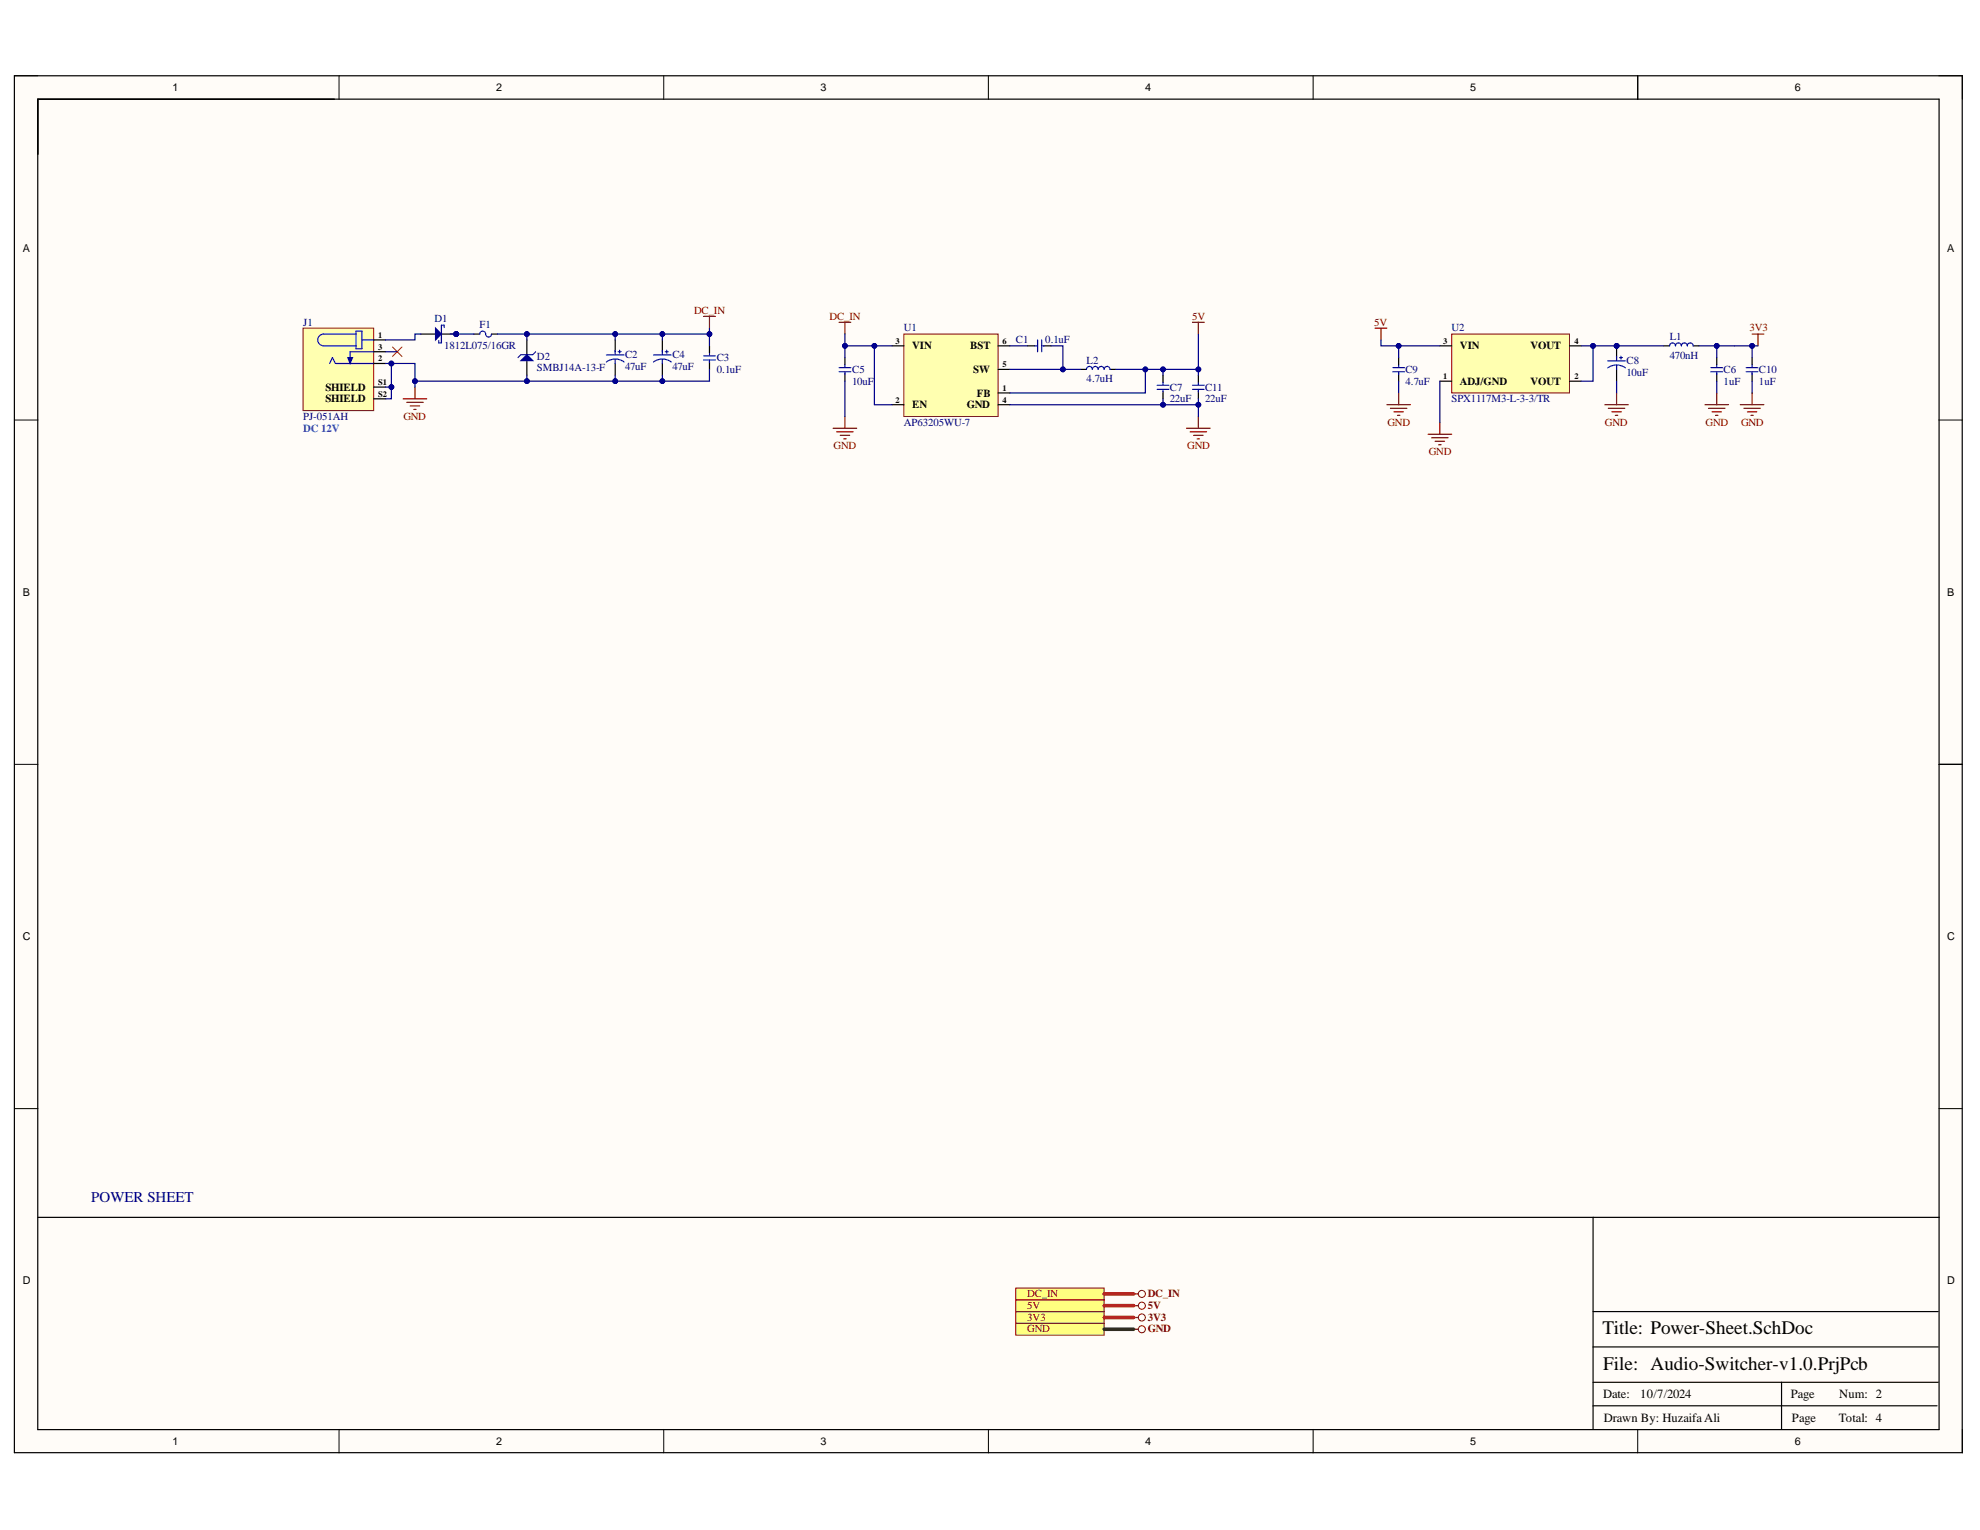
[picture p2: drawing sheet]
<svg xmlns="http://www.w3.org/2000/svg" width="279mm" height="216mm" viewBox="0 0 279 216" stroke-linecap="round" stroke-linejoin="round" font-family="sans-serif">
<defs><g id="words">
<g font-size="2.7">
<text x="226.1" y="188.3">Title: Power-Sheet.SchDoc</text>
<text x="226.2" y="193.3">File: Audio-Switcher-v1.0.PrjPcb</text>
</g>
<text font-size="2.1" fill="#000080" x="12.9" y="169.7">POWER SHEET</text>
<g font-size="1.8">
<text x="226.2" y="197.3">Date:</text>
<text x="231.5" y="197.3">10/7/2024</text>
<text x="252.7" y="197.3">Page</text>
<text x="259.5" y="197.3">Num: 2</text>
<text x="226.3" y="200.6">Drawn By: Huzaifa Ali</text>
<text x="252.9" y="200.6">Page</text>
<text x="259.5" y="200.6">Total: 4</text>
</g>
<g font-size="1.5">
<text x="24.4" y="12.8">1</text>
<text x="70" y="12.8">2</text>
<text x="115.8" y="12.8">3</text>
<text x="161.6" y="12.8">4</text>
<text x="207.5" y="12.8">5</text>
<text x="253.3" y="12.8">6</text>
<text x="3.2" y="35.5">A</text>
<text x="274.8" y="35.5">A</text>
<text x="128.7" y="49.3">VIN</text>
<text x="136.9" y="49.3">BST</text>
<text x="137.3" y="52.6">SW</text>
<text x="206" y="49.3">VIN</text>
<text x="216" y="49.3">VOUT</text>
<text x="45.9" y="55.1">SHIELD</text>
<text x="45.9" y="56.7">SHIELD</text>
<text x="128.7" y="57.6">EN</text>
<text x="136.4" y="57.6">GND</text>
<text x="137.8" y="56">FB</text>
<text x="206" y="54.3">ADJ/GND</text>
<text x="216" y="54.3">VOUT</text>
<text x="3.2" y="84">B</text>
<text x="274.8" y="84">B</text>
<text x="3.2" y="132.7">C</text>
<text x="274.8" y="132.7">C</text>
<text x="3.2" y="181.2">D</text>
<text x="274.8" y="181.2">D</text>
<text x="24.4" y="203.8">1</text>
<text x="70" y="203.8">2</text>
<text x="115.8" y="203.8">3</text>
<text x="161.6" y="203.8">4</text>
<text x="207.5" y="203.8">5</text>
<text x="253.3" y="203.8">6</text>
</g>
<g font-size="1.5" fill="#000080">
<text x="42.8" y="46">J1</text>
<text x="61.3" y="45.4">D1</text>
<text x="67.7" y="46.3">F1</text>
<text x="127.5" y="46.8">U1</text>
<text x="204.8" y="46.8">U2</text>
<text x="235.6" y="47.9">L1</text>
<text x="62.7" y="49.3">1812L075/16GR</text>
<text x="75.8" y="50.8">D2</text>
<text x="75.8" y="52.4">SMBJ14A-13-F</text>
<text x="88.2" y="50.6">C2</text>
<text x="88.2" y="52.2">47uF</text>
<text x="94.9" y="50.6">C4</text>
<text x="94.9" y="52.2">47uF</text>
<text x="101.1" y="51">C3</text>
<text x="101.1" y="52.6">0.1uF</text>
<text x="120.3" y="52.6">C5</text>
<text x="143.3" y="48.4">C1</text>
<text x="147.5" y="48.4">0.1uF</text>
<text x="153.3" y="51.3">L2</text>
<text x="153.3" y="53.9">4.7uH</text>
<text x="198.3" y="52.6">C9</text>
<text x="229.5" y="51.4">C8</text>
<text x="229.5" y="53.1">10uF</text>
<text x="235.6" y="50.6">470nH</text>
<text x="243.2" y="52.6">C6</text>
<text x="248.2" y="52.6">C10</text>
<text x="42.8" y="59.3">PJ-051AH</text>
<text x="120.3" y="54.3">10uF</text>
<text x="165.1" y="55.1">C7</text>
<text x="165.1" y="56.7">22uF</text>
<text x="170.1" y="55.1">C11</text>
<text x="170.1" y="56.7">22uF</text>
<text x="198.3" y="54.3">4.7uF</text>
<text x="204.8" y="56.7">SPX1117M3-L-3-3/TR</text>
<text x="243.2" y="54.3">1uF</text>
<text x="248.2" y="54.3">1uF</text>
<text x="127.5" y="60.1">AP63205WU-7</text>
</g>
<g font-size="1.5" fill="#800000">
<text x="97.9" y="44.3">DC_IN</text>
<text x="117" y="45.1">DC_IN</text>
<text x="168.2" y="45.1">5V</text>
<text x="193.9" y="46">5V</text>
<text x="246.9" y="46.8">3V3</text>
<text x="56.9" y="59.3">GND</text>
<text x="117.6" y="63.4">GND</text>
<text x="167.5" y="63.4">GND</text>
<text x="195.8" y="60.1">GND</text>
<text x="201.6" y="64.3">GND</text>
<text x="226.5" y="60.1">GND</text>
<text x="240.7" y="60.1">GND</text>
<text x="245.7" y="60.1">GND</text>
<text x="145" y="184.7">5V</text>
<text x="145" y="183">DC_IN</text>
<text x="162" y="184.7">5V</text>
<text x="162" y="183">DC_IN</text>
<text x="145" y="186.4">3V3</text>
<text x="145" y="188">GND</text>
<text x="162" y="186.4">3V3</text>
<text x="162" y="188">GND</text>
</g>
<text font-size="1.5" fill="#15c" x="42.8" y="61">DC 12V</text>
<g font-size="1.2">
<text x="53.4" y="47.7">1</text>
<text x="53.4" y="49.4">3</text>
<text x="53.4" y="51">2</text>
<text x="126.3" y="48.5">3</text>
<text x="141.5" y="51.8">5</text>
<text x="141.5" y="48.5">6</text>
<text x="203.6" y="48.5">3</text>
<text x="203.6" y="53.5">1</text>
<text x="222.2" y="48.5">4</text>
<text x="222.2" y="53.5">2</text>
<text x="53.4" y="54.4">S1</text>
<text x="53.4" y="56">S2</text>
<text x="126.3" y="56.8">2</text>
<text x="141.5" y="55.1">1</text>
<text x="141.5" y="56.8">4</text>
</g>
</g></defs>
<g fill="#fffcf8">
<path d="M2 10.7h274.9v194.3h-274.9z" fill-rule="evenodd"/>
<path d="M5.4 14h268.2v187.7h-268.2z" fill-rule="evenodd"/>
</g>
<g fill="none" stroke="#000" stroke-width=".14">
<path d="M2 10.7h3.4M47.8 10.7v3.3M93.7 10.7v3.3M139.5 10.7v3.3M185.3 10.7v3.3M231.1 10.7v3.3M273.6 10.7h3.3v3.3M2 59.3h3.4M273.6 59.3h3.3M2 107.9h3.4M273.6 107.9h3.3M2 156.4h3.4"/>
<path d="M273.6 156.4h3.3M47.8 201.7v3.3M93.7 201.7v3.3M139.5 201.7v3.3M185.3 201.7v3.3M231.1 201.7v3.3M276.9 201.7v3.3"/>
</g>
<path d="M2 10.7h274.9v194.3h-274.9zM5.3 14h268.3v187.7h-268.3zM231.1 10.7v3.3M100.1 48.8v1M100.1 51v1.1M273.6 107.9h3.3M273.7 171.8h-48.9v29.9M224.8 198.4h48.5M224.8 195.1h48.7M224.8 190.1h48.7M224.8 185.1h48.7M251.4 195.1v6.6" fill="none" stroke="#000" stroke-width=".17"/>
<path d="M56.9 56.3h3.3M57.4 56.8h2.3M57.9 57.3h1.3M58.4 57.8h.3M58.6 54.6v1.7M99.3 44.6h1.6M100.1 44.6v1.7" fill="none" stroke="#800000" stroke-width=".17"/>
<path d="M99.3 50.8h1.6M99.3 50.2h1.6M100.1 49.8v.3M100.1 50.8v.3" fill="none" stroke="#00f" stroke-width=".17"/>
<circle cx="64.4" cy="47.1" r=".33" fill="#000080"/>
<circle cx="64.4" cy="47.1" r=".33" fill="none" stroke="#000080" stroke-width=".14"/>
<path d="M59.4 47.1h2.1M62.3 47.1h2.1" fill="none" stroke="#000" stroke-width=".17"/>
<circle cx="64.4" cy="47.1" r=".33" fill="#000080"/>
<circle cx="64.4" cy="47.1" r=".33" fill="none" stroke="#000080" stroke-width=".14"/>
<path d="M61.5 46.3l.8 .8-.8 .9z" fill="#00f"/>
<path d="M61.5 46.3l.8 .8-.8 .9zM61.9 48.1v.3h.4M62.7 46.2v-.3h-.4v2.5" fill="none" stroke="#00f" stroke-width=".17"/>
<g fill="none" stroke="#800000" stroke-width=".17">
<path d="M194 46.3h1.7M194.9 46.3v1.7M195.7 57.1h3.3M196.2 57.6h2.3M196.7 58.1h1.3M197.2 58.6h.3M197.4 55.5v1.6M203.2 59.6v1.7M226.5 57.1h3.3M227 57.6h2.3M227.5 58.1h1.3M227.9 58.6h.4"/>
<path d="M228.1 55.5v1.6M247.2 47.1h1.7M248.1 47.1v1.7M201.5 61.3h3.3M202 61.8h2.3M202.5 62.3h1.3M203 62.8h.3"/>
</g>
<path d="M55.4 49l1.3 1.3M56.7 49l-1.3 1.3" fill="none" stroke="#f00" stroke-width=".14"/>
<path d="M143.3 185.1h12.5v1.6h-12.5z" fill-rule="evenodd" fill="#ffff80"/>
<g fill="none" stroke="#800000" stroke-width=".14">
<path d="M143.3 185.1h12.5v1.6h-12.5z"/>
<circle cx="161.1" cy="185.9" r=".5"/>
</g>
<path d="M160 185.9h.6" fill="none" stroke="#800000" stroke-width=".17"/>
<path d="M143.3 183.4h12.5v1.7h-12.5z" fill-rule="evenodd" fill="#ffff80"/>
<g fill="none" stroke="#800000" stroke-width=".14">
<path d="M143.3 183.4h12.5v1.7h-12.5z"/>
<circle cx="161.1" cy="184.2" r=".5"/>
</g>
<path d="M160 184.2h.6" fill="none" stroke="#800000" stroke-width=".17"/>
<path d="M143.3 186.7h12.5v1.7h-12.5z" fill-rule="evenodd" fill="#ffff80"/>
<g fill="none" stroke="#800000" stroke-width=".14">
<path d="M143.3 186.7h12.5v1.7h-12.5z"/>
<circle cx="161.1" cy="187.6" r=".5"/>
</g>
<path d="M160 187.6h.6" fill="none" stroke="#800000" stroke-width=".17"/>
<path d="M143.3 181.8h12.5v1.6h-12.5z" fill-rule="evenodd" fill="#ffff80"/>
<g fill="none" stroke="#800000" stroke-width=".14">
<path d="M143.3 181.8h12.5v1.6h-12.5z"/>
<circle cx="161.1" cy="182.6" r=".5"/>
</g>
<path d="M160 182.6h.6" fill="none" stroke="#800000" stroke-width=".17"/>
<path d="M5.4 171.8h219.4" fill="none" stroke="#000" stroke-width=".17"/>
<path d="M42.8 46.3h9.9v11.6h-9.9z" fill-rule="evenodd" fill="#ffffb0"/>
<path d="M42.8 46.3h9.9v11.6h-9.9z" fill="none" stroke="#800000" stroke-width=".14"/>
<path d="M45.7 47.1h4.5M45.7 48.8h4.5M46.5 51.3l.4-.8 .4 .8h5.4M50.2 46.7h.9v2.5h-.9zM51.1 48h1.6M52.7 49.6h-3.3v1.7" fill="none" stroke="#00f" stroke-width=".17"/>
<path d="M49.1 50.5h.6l-.3 .8z" fill="#00f"/>
<g fill="none" stroke="#00f" stroke-width=".17">
<path d="M45.7 47.1a.83 .83 0 0 0-.9 .9 .83 .83 0 0 0 .9 .8M49.1 50.5h.6l-.3 .8zM118.4 52.5h1.7M118.4 51.9h1.7M119.2 51.5v.3M119.2 52.5v.3M146 48.8h.3M146.4 48v1.6M147 48.8h.3M147 48v1.6M163.3 54.9h1.6M163.3 54.4h1.6"/>
<path d="M164.1 54v.3M164.1 54.9v.4M168.3 54.9h1.6M168.3 54.4h1.6M169.1 54v.3M169.1 54.9v.4"/>
</g>
<g fill="none" stroke="#000" stroke-width=".17">
<path d="M52.7 48h1.7M52.7 49.6h1.7M52.7 51.3h1.7M52.7 54.6h1.7M52.7 56.3h1.7M119.2 50.5v1M119.2 52.7v1.1M145 48.8h1M147.2 48.8h1.1M164.1 53v1M164.1 55.2v1.1M169.1 53v1"/>
<path d="M169.1 55.2v1.1"/>
</g>
<path d="M119.2 58.8v1.6M168.3 45.5h1.6M169.1 45.5v1.6M169.1 58.8v1.6M117.6 60.4h3.3M118.1 60.9h2.3M118.6 61.4h1.3M119.1 61.9h.3M167.4 60.4h3.4M167.9 60.9h2.4M168.4 61.4h1.4M168.9 61.9h.4" fill="none" stroke="#800000" stroke-width=".17"/>
<path d="M127.5 47.1h13.3v11.7h-13.3z" fill-rule="evenodd" fill="#ffffb0"/>
<path d="M127.5 47.1h13.3v11.7h-13.3z" fill="none" stroke="#800000" stroke-width=".14"/>
<g fill="none" stroke="#000" stroke-width=".17">
<path d="M66.9 47.1h.8M69.4 47.1h.8M74.3 48v2M74.3 50.9v2.1M86.8 48v1.6M86.8 51.3v1.7M93.5 48v1.6M93.5 51.3v1.7M125.9 57.1h1.6M125.9 48.8h1.6M140.8 55.5h1.7M140.8 57.1h1.7"/>
<path d="M140.8 48.8h1.7M140.8 52.1h1.7M152.5 52.1h.8M156.6 52.1h.9M234.8 48.8h.8M238.9 48.8h.9M242.3 50.5v1M242.3 52.7v1.1"/>
</g>
<g fill="none" stroke="#00f" stroke-width=".17">
<path d="M67.7 47.1a.41 .41 0 0 1 .4-.4 .41 .41 0 0 1 .4 .4 .41 .41 0 0 0 .4 .5 .41 .41 0 0 0 .5-.5M85.6 51.1a2.09 2.09 0 0 1 2.5 0M85.6 50.1h2.5M86.8 49.5v.6M86.8 50.7v.6M87.2 49.6h.4M87.4 49.4v.4M92.2 51.1a2.09 2.09 0 0 1 2.5 0M92.2 50.1h2.5M93.5 49.5v.6M93.5 50.7v.6M93.9 49.6h.4"/>
<path d="M94.1 49.4v.4M153.3 52.1a.41 .41 0 0 1 .4-.4 .41 .41 0 0 1 .4 .4 .41 .41 0 0 1 .5-.4 .41 .41 0 0 1 .4 .4 .42 .42 0 0 1 .4-.4 .42 .42 0 0 1 .4 .4 .41 .41 0 0 1 .4-.4 .41 .41 0 0 1 .4 .4M235.6 48.8a.41 .41 0 0 1 .4-.4 .41 .41 0 0 1 .4 .4 .42 .42 0 0 1 .4-.4 .42 .42 0 0 1 .5 .4 .42 .42 0 0 1 .4-.4 .42 .42 0 0 1 .4 .4 .41 .41 0 0 1 .4-.4 .41 .41 0 0 1 .4 .4M241.4 52.5h1.7M241.4 51.9h1.7M242.3 51.5v.3M242.3 52.5v.3"/>
</g>
<path d="M118.4 45.5h1.7M119.2 45.5v1.6M240.6 57.1h3.3M241.1 57.6h2.3M241.6 58.1h1.3M242.1 58.6h.3M242.3 55.5v1.6" fill="none" stroke="#800000" stroke-width=".17"/>
<path d="M73.5 50.9l.8-.9 .9 .9z" fill="#00f"/>
<path d="M73.5 50.9l.8-.9 .9 .9zM75.6 49.6l-.4 .4h-1.7l-.4 .5" fill="none" stroke="#00f" stroke-width=".17"/>
<path d="M204.8 47.1h16.7v8.4h-16.7z" fill-rule="evenodd" fill="#ffffb0"/>
<path d="M204.8 47.1h16.7v8.4h-16.7z" fill="none" stroke="#800000" stroke-width=".14"/>
<path d="M197.4 50.5v1M197.4 52.7v1.1M203.2 48.8h1.6M203.2 53.8h1.6M221.5 48.8h1.6M221.5 53.8h1.6" fill="none" stroke="#000" stroke-width=".17"/>
<path d="M196.5 52.5h1.7M196.5 51.9h1.7M197.4 51.5v.3M197.4 52.5v.3" fill="none" stroke="#00f" stroke-width=".17"/>
<circle cx="228.1" cy="48.8" r=".33" fill="#000080"/>
<circle cx="228.1" cy="48.8" r=".33" fill="none" stroke="#000080" stroke-width=".14"/>
<path d="M228.1 48.8v1.7" fill="none" stroke="#000" stroke-width=".17"/>
<circle cx="228.1" cy="48.8" r=".33" fill="#000080"/>
<circle cx="228.1" cy="48.8" r=".33" fill="none" stroke="#000080" stroke-width=".14"/>
<path d="M228.1 52.1v1.7" fill="none" stroke="#000" stroke-width=".17"/>
<path d="M226.9 51.9a2.09 2.09 0 0 1 2.5 0M226.9 50.9h2.5M228.1 50.3v.6M228.1 51.5v.6M228.5 50.5h.5M228.7 50.3v.4" fill="none" stroke="#00f" stroke-width=".17"/>
<path d="M86.8 53v.8" fill="none" stroke="#000080" stroke-width=".17"/>
<circle cx="86.8" cy="53.8" r=".33" fill="#000080"/>
<circle cx="86.8" cy="53.8" r=".33" fill="none" stroke="#000080" stroke-width=".14"/>
<path d="M100.1 46.3v.8" fill="none" stroke="#000080" stroke-width=".17"/>
<circle cx="100.1" cy="47.1" r=".33" fill="#000080"/>
<circle cx="100.1" cy="47.1" r=".33" fill="none" stroke="#000080" stroke-width=".14"/>
<path d="M100.1 52.1v1.7h-41.5" fill="none" stroke="#000080" stroke-width=".17"/>
<circle cx="93.5" cy="53.8" r=".33" fill="#000080"/>
<circle cx="93.5" cy="53.8" r=".33" fill="none" stroke="#000080" stroke-width=".14"/>
<circle cx="86.8" cy="53.8" r=".33" fill="#000080"/>
<circle cx="86.8" cy="53.8" r=".33" fill="none" stroke="#000080" stroke-width=".14"/>
<circle cx="74.3" cy="53.8" r=".33" fill="#000080"/>
<circle cx="74.3" cy="53.8" r=".33" fill="none" stroke="#000080" stroke-width=".14"/>
<circle cx="58.6" cy="53.8" r=".33" fill="#000080"/>
<circle cx="58.6" cy="53.8" r=".33" fill="none" stroke="#000080" stroke-width=".14"/>
<path d="M93.5 47.1v.9" fill="none" stroke="#000080" stroke-width=".17"/>
<circle cx="93.5" cy="47.1" r=".33" fill="#000080"/>
<circle cx="93.5" cy="47.1" r=".33" fill="none" stroke="#000080" stroke-width=".14"/>
<path d="M93.5 53v.8" fill="none" stroke="#000080" stroke-width=".17"/>
<circle cx="93.5" cy="53.8" r=".33" fill="#000080"/>
<circle cx="93.5" cy="53.8" r=".33" fill="none" stroke="#000080" stroke-width=".14"/>
<path d="M155.8 185.9h4.2M155.8 184.2h4.2M155.8 182.6h4.2" fill="none" stroke="#f00" stroke-width=".51"/>
<path d="M155.8 187.6h4.2" fill="none" stroke="#274e13" stroke-width=".51"/>
<path d="M54.4 51.3h4.2v3.3M54.4 49.6h1.7" fill="none" stroke="#000080" stroke-width=".17"/>
<circle cx="55.2" cy="51.3" r=".33" fill="#000080"/>
<circle cx="55.2" cy="51.3" r=".33" fill="none" stroke="#000080" stroke-width=".14"/>
<circle cx="58.6" cy="53.8" r=".33" fill="#000080"/>
<circle cx="58.6" cy="53.8" r=".33" fill="none" stroke="#000080" stroke-width=".14"/>
<path d="M55.2 51.3v5h-.8" fill="none" stroke="#000080" stroke-width=".17"/>
<circle cx="55.2" cy="54.6" r=".33" fill="#000080"/>
<circle cx="55.2" cy="54.6" r=".33" fill="none" stroke="#000080" stroke-width=".14"/>
<circle cx="55.2" cy="51.3" r=".33" fill="#000080"/>
<circle cx="55.2" cy="51.3" r=".33" fill="none" stroke="#000080" stroke-width=".14"/>
<path d="M54.4 54.6h.8" fill="none" stroke="#000080" stroke-width=".17"/>
<circle cx="55.2" cy="54.6" r=".33" fill="#000080"/>
<circle cx="55.2" cy="54.6" r=".33" fill="none" stroke="#000080" stroke-width=".14"/>
<path d="M63.5 47.1h.9" fill="none" stroke="#000080" stroke-width=".17"/>
<circle cx="64.4" cy="47.1" r=".33" fill="#000080"/>
<circle cx="64.4" cy="47.1" r=".33" fill="none" stroke="#000080" stroke-width=".14"/>
<path d="M142.5 48.8h2.5M148.3 48.8h1.7v3.3" fill="none" stroke="#000080" stroke-width=".17"/>
<circle cx="150" cy="52.1" r=".33" fill="#000080"/>
<circle cx="150" cy="52.1" r=".33" fill="none" stroke="#000080" stroke-width=".14"/>
<path d="M157.5 52.1h4.1v3.4h-19.1" fill="none" stroke="#000080" stroke-width=".17"/>
<circle cx="161.6" cy="52.1" r=".33" fill="#000080"/>
<circle cx="161.6" cy="52.1" r=".33" fill="none" stroke="#000080" stroke-width=".14"/>
<path d="M161.6 52.1h2.5v.9" fill="none" stroke="#000080" stroke-width=".17"/>
<circle cx="164.1" cy="52.1" r=".33" fill="#000080"/>
<circle cx="164.1" cy="52.1" r=".33" fill="none" stroke="#000080" stroke-width=".14"/>
<circle cx="161.6" cy="52.1" r=".33" fill="#000080"/>
<circle cx="161.6" cy="52.1" r=".33" fill="none" stroke="#000080" stroke-width=".14"/>
<path d="M164.1 52.1h5v.9" fill="none" stroke="#000080" stroke-width=".17"/>
<circle cx="169.1" cy="52.1" r=".33" fill="#000080"/>
<circle cx="169.1" cy="52.1" r=".33" fill="none" stroke="#000080" stroke-width=".14"/>
<circle cx="164.1" cy="52.1" r=".33" fill="#000080"/>
<circle cx="164.1" cy="52.1" r=".33" fill="none" stroke="#000080" stroke-width=".14"/>
<path d="M164.1 56.3v.8h5" fill="none" stroke="#000080" stroke-width=".17"/>
<circle cx="164.1" cy="57.1" r=".33" fill="#000080"/>
<circle cx="164.1" cy="57.1" r=".33" fill="none" stroke="#000080" stroke-width=".14"/>
<circle cx="169.1" cy="57.1" r=".33" fill="#000080"/>
<circle cx="169.1" cy="57.1" r=".33" fill="none" stroke="#000080" stroke-width=".14"/>
<path d="M142.5 57.1h21.6" fill="none" stroke="#000080" stroke-width=".17"/>
<circle cx="164.1" cy="57.1" r=".33" fill="#000080"/>
<circle cx="164.1" cy="57.1" r=".33" fill="none" stroke="#000080" stroke-width=".14"/>
<path d="M169.1 47.1v5" fill="none" stroke="#000080" stroke-width=".17"/>
<circle cx="169.1" cy="52.1" r=".33" fill="#000080"/>
<circle cx="169.1" cy="52.1" r=".33" fill="none" stroke="#000080" stroke-width=".14"/>
<path d="M125.9 48.8h-2.5v8.3h2.5" fill="none" stroke="#000080" stroke-width=".17"/>
<circle cx="123.4" cy="48.8" r=".33" fill="#000080"/>
<circle cx="123.4" cy="48.8" r=".33" fill="none" stroke="#000080" stroke-width=".14"/>
<path d="M119.2 53.8v5M119.2 48.8h4.2" fill="none" stroke="#000080" stroke-width=".17"/>
<circle cx="123.4" cy="48.8" r=".33" fill="#000080"/>
<circle cx="123.4" cy="48.8" r=".33" fill="none" stroke="#000080" stroke-width=".14"/>
<circle cx="119.2" cy="48.8" r=".33" fill="#000080"/>
<circle cx="119.2" cy="48.8" r=".33" fill="none" stroke="#000080" stroke-width=".14"/>
<path d="M142.5 52.1h10" fill="none" stroke="#000080" stroke-width=".17"/>
<circle cx="150" cy="52.1" r=".33" fill="#000080"/>
<circle cx="150" cy="52.1" r=".33" fill="none" stroke="#000080" stroke-width=".14"/>
<path d="M119.2 47.1v3.4" fill="none" stroke="#000080" stroke-width=".17"/>
<circle cx="119.2" cy="48.8" r=".33" fill="#000080"/>
<circle cx="119.2" cy="48.8" r=".33" fill="none" stroke="#000080" stroke-width=".14"/>
<path d="M169.1 56.3v2.5" fill="none" stroke="#000080" stroke-width=".17"/>
<circle cx="169.1" cy="57.1" r=".33" fill="#000080"/>
<circle cx="169.1" cy="57.1" r=".33" fill="none" stroke="#000080" stroke-width=".14"/>
<path d="M242.3 53.8v1.7M244.7 48.8h3.4" fill="none" stroke="#000080" stroke-width=".17"/>
<circle cx="247.2" cy="48.8" r=".33" fill="#000080"/>
<circle cx="247.2" cy="48.8" r=".33" fill="none" stroke="#000080" stroke-width=".14"/>
<path d="M59.4 47.1h-.8v.9h-4.2M86.8 48v-.9h13.3v1.7" fill="none" stroke="#000080" stroke-width=".17"/>
<circle cx="86.8" cy="47.1" r=".33" fill="#000080"/>
<circle cx="86.8" cy="47.1" r=".33" fill="none" stroke="#000080" stroke-width=".14"/>
<circle cx="93.5" cy="47.1" r=".33" fill="#000080"/>
<circle cx="93.5" cy="47.1" r=".33" fill="none" stroke="#000080" stroke-width=".14"/>
<circle cx="100.1" cy="47.1" r=".33" fill="#000080"/>
<circle cx="100.1" cy="47.1" r=".33" fill="none" stroke="#000080" stroke-width=".14"/>
<path d="M70.2 47.1h16.6" fill="none" stroke="#000080" stroke-width=".17"/>
<circle cx="74.3" cy="47.1" r=".33" fill="#000080"/>
<circle cx="74.3" cy="47.1" r=".33" fill="none" stroke="#000080" stroke-width=".14"/>
<circle cx="86.8" cy="47.1" r=".33" fill="#000080"/>
<circle cx="86.8" cy="47.1" r=".33" fill="none" stroke="#000080" stroke-width=".14"/>
<path d="M64.4 47.1h2.5" fill="none" stroke="#000080" stroke-width=".17"/>
<circle cx="64.4" cy="47.1" r=".33" fill="#000080"/>
<circle cx="64.4" cy="47.1" r=".33" fill="none" stroke="#000080" stroke-width=".14"/>
<path d="M74.3 47.1v.9" fill="none" stroke="#000080" stroke-width=".17"/>
<circle cx="74.3" cy="47.1" r=".33" fill="#000080"/>
<circle cx="74.3" cy="47.1" r=".33" fill="none" stroke="#000080" stroke-width=".14"/>
<path d="M74.3 53v.8" fill="none" stroke="#000080" stroke-width=".17"/>
<circle cx="74.3" cy="53.8" r=".33" fill="#000080"/>
<circle cx="74.3" cy="53.8" r=".33" fill="none" stroke="#000080" stroke-width=".14"/>
<path d="M203.2 53.8v5.8M224.8 48.8v5h-1.7" fill="none" stroke="#000080" stroke-width=".17"/>
<circle cx="224.8" cy="48.8" r=".33" fill="#000080"/>
<circle cx="224.8" cy="48.8" r=".33" fill="none" stroke="#000080" stroke-width=".14"/>
<path d="M197.4 53.8v1.7M223.1 48.8h11.7M228.1 53.8v1.7" fill="none" stroke="#000080" stroke-width=".17"/>
<circle cx="224.8" cy="48.8" r=".33" fill="#000080"/>
<circle cx="224.8" cy="48.8" r=".33" fill="none" stroke="#000080" stroke-width=".14"/>
<circle cx="228.1" cy="48.8" r=".33" fill="#000080"/>
<circle cx="228.1" cy="48.8" r=".33" fill="none" stroke="#000080" stroke-width=".14"/>
<path d="M239.8 48.8h4.9" fill="none" stroke="#000080" stroke-width=".17"/>
<circle cx="242.2" cy="48.8" r=".33" fill="#000080"/>
<circle cx="242.2" cy="48.8" r=".33" fill="none" stroke="#000080" stroke-width=".14"/>
<path d="M242.3 48.8v1.7" fill="none" stroke="#000080" stroke-width=".17"/>
<circle cx="242.2" cy="48.8" r=".33" fill="#000080"/>
<circle cx="242.2" cy="48.8" r=".33" fill="none" stroke="#000080" stroke-width=".14"/>
<path d="M247.2 50.5v1M247.2 52.7v1.1" fill="none" stroke="#000" stroke-width=".17"/>
<path d="M246.4 52.5h1.7M246.4 51.9h1.7M247.2 51.5v.3M247.2 52.5v.3" fill="none" stroke="#00f" stroke-width=".17"/>
<path d="M247.2 48.8v1.7M247.2 53.8v1.7" fill="none" stroke="#000080" stroke-width=".17"/>
<circle cx="247.2" cy="48.8" r=".33" fill="#000080"/>
<circle cx="247.2" cy="48.8" r=".33" fill="none" stroke="#000080" stroke-width=".14"/>
<path d="M245.6 57.1h3.3M246.1 57.6h2.3M246.6 58.1h1.3M247.1 58.6h.3M247.2 55.5v1.6" fill="none" stroke="#800000" stroke-width=".17"/>
<path d="M194.9 48v.8h2.5v1.7" fill="none" stroke="#000080" stroke-width=".17"/>
<circle cx="197.4" cy="48.8" r=".33" fill="#000080"/>
<circle cx="197.4" cy="48.8" r=".33" fill="none" stroke="#000080" stroke-width=".14"/>
<path d="M197.4 48.8h5.8" fill="none" stroke="#000080" stroke-width=".17"/>
<circle cx="197.4" cy="48.8" r=".33" fill="#000080"/>
<circle cx="197.4" cy="48.8" r=".33" fill="none" stroke="#000080" stroke-width=".14"/>
<use href="#words"/>
</svg>
